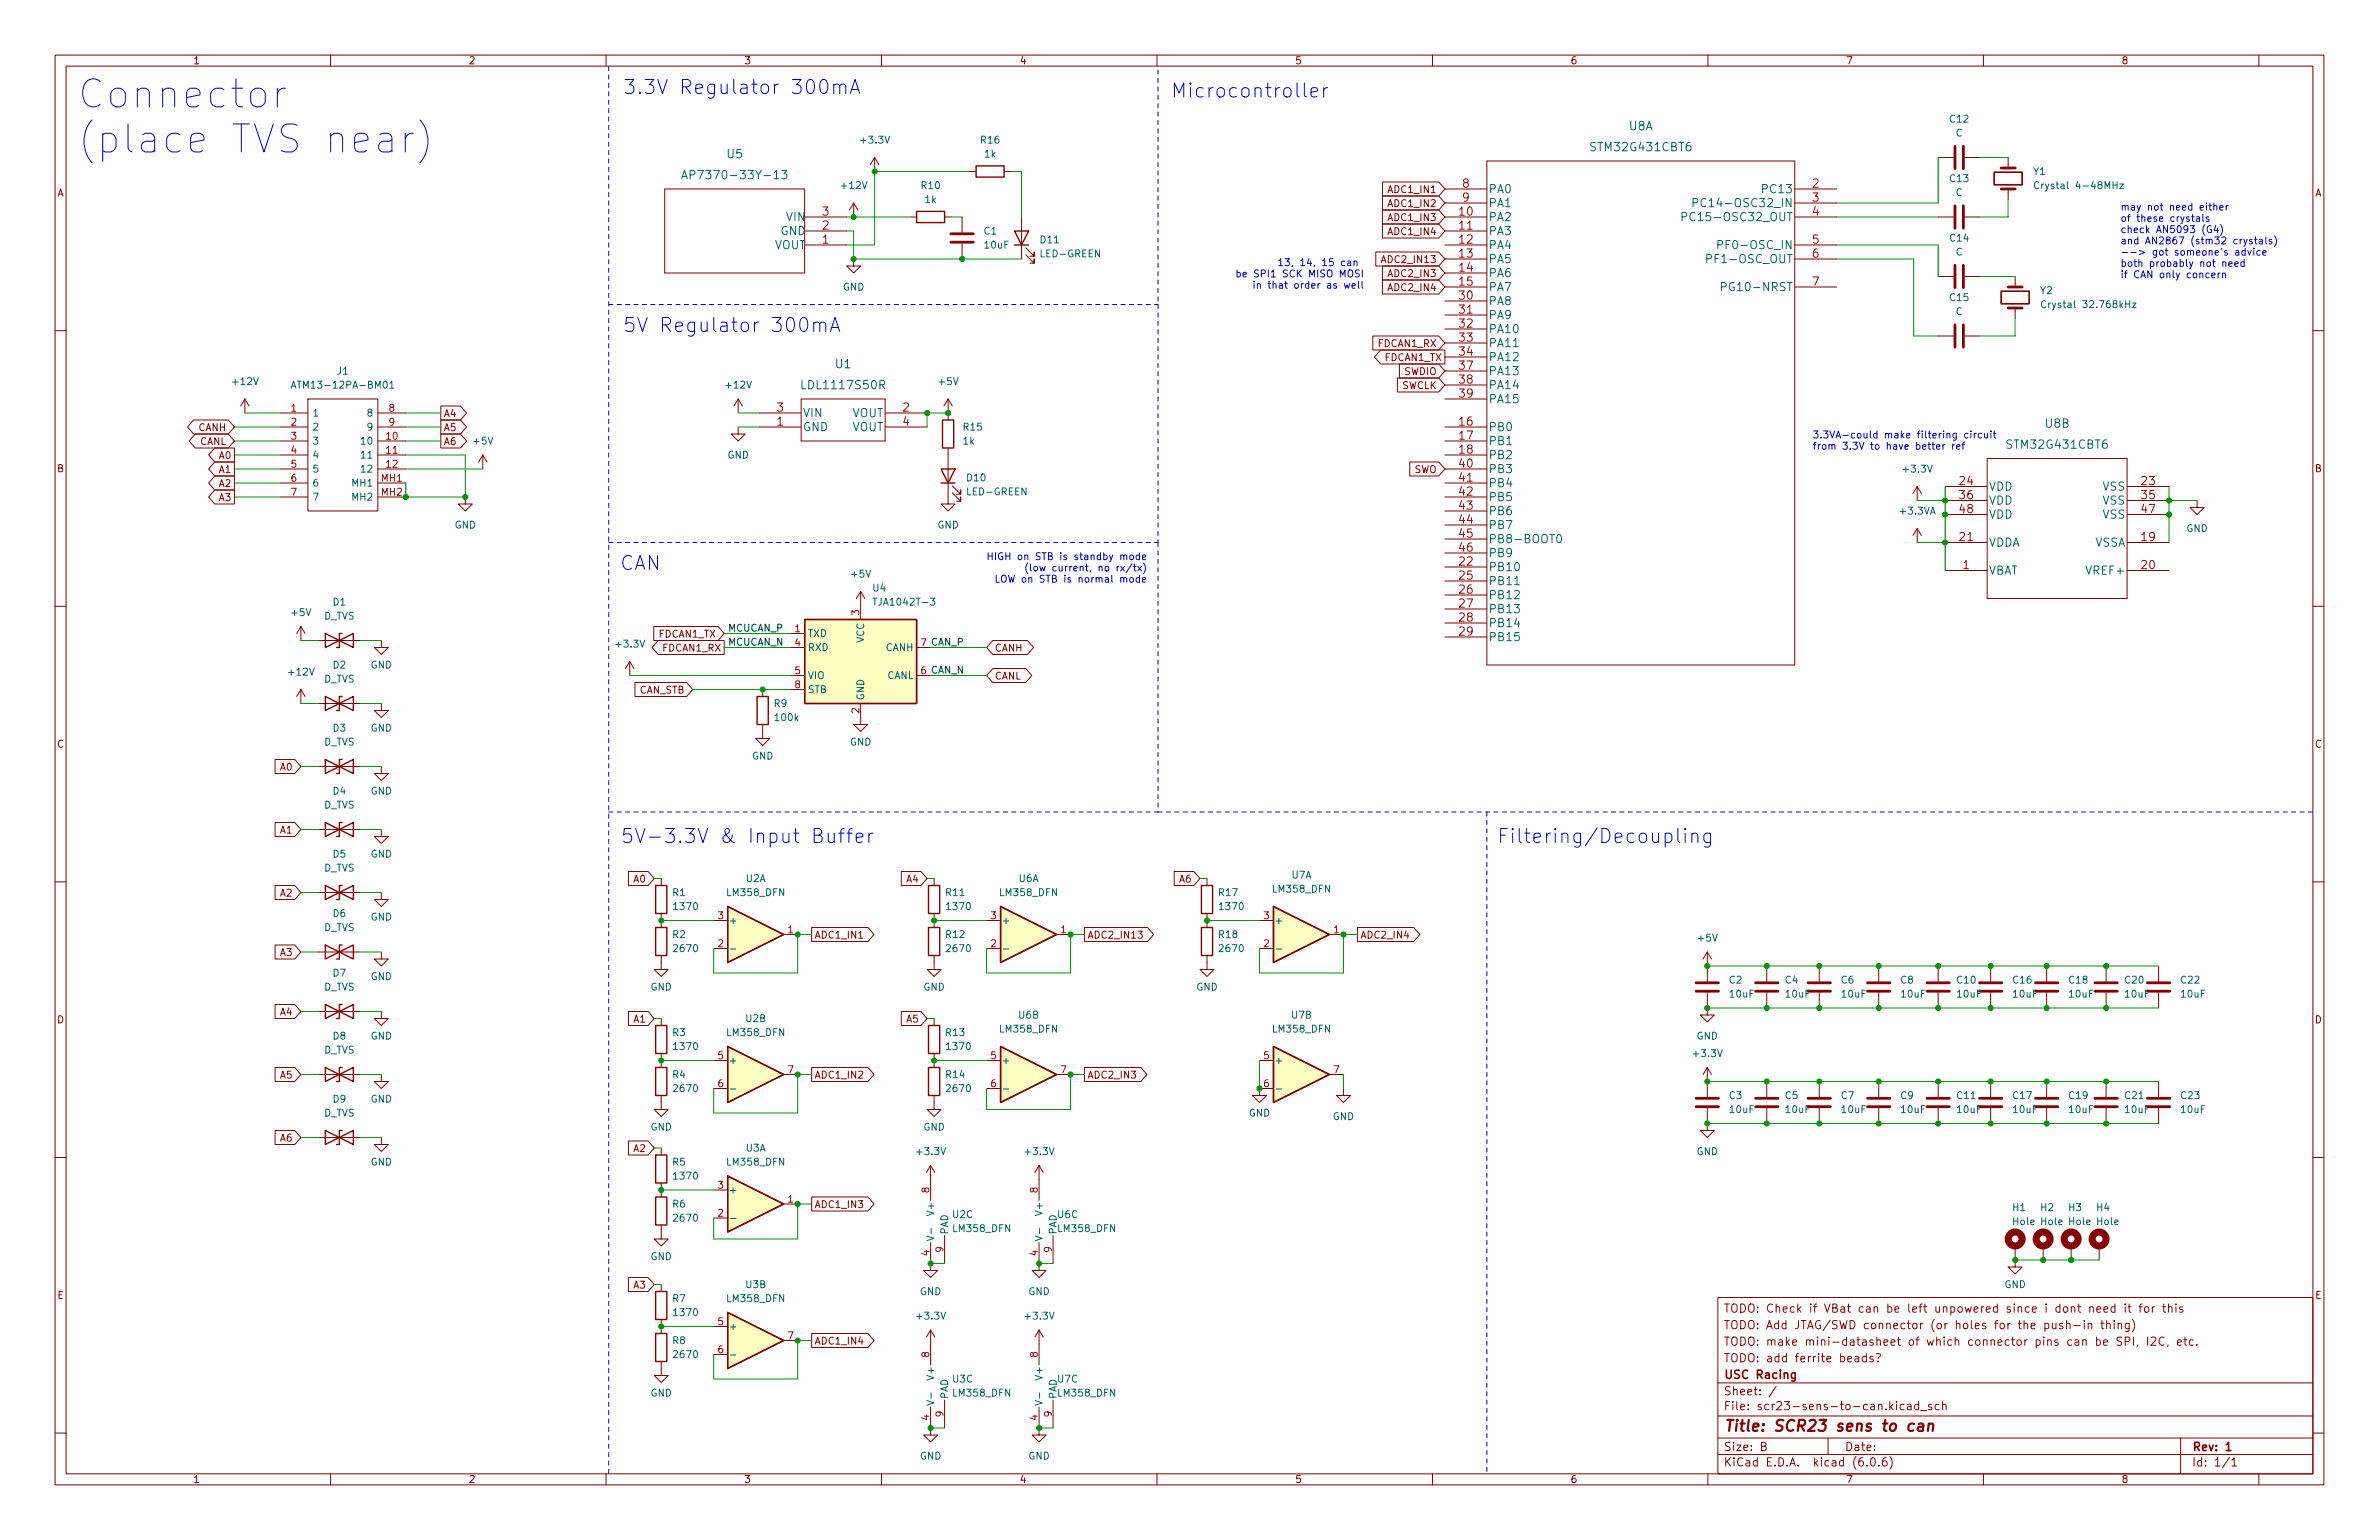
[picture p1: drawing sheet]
<svg xmlns="http://www.w3.org/2000/svg" width="432mm" height="279mm" viewBox="0 0 432 279" stroke-linecap="round" stroke-linejoin="round" font-family="sans-serif">
<defs><g id="words">
<g font-size="7.1" fill="#0000c2">
<text x="14" y="19.6">Connector</text>
<text x="14" y="27.8">(place TVS near)</text>
</g>
<g font-size="3.5" fill="#0000c2">
<text x="113" y="17.1">3.3V Regulator 300mA</text>
<text x="215.5" y="17.7">Microcontroller</text>
<text x="113" y="60.3">5V Regulator 300mA</text>
<text x="112.4" y="103.4">CAN</text>
<text x="121.4" y="153">5V-3.3V &amp; Input Buffer</text>
<text x="276.9" y="153">Filtering/Decoupling</text>
</g>
<text font-size="2.8" fill="#840000" x="312.8" y="259.7">Title: SCR23 sens to can</text>
<g font-size="2.1" fill="#006464">
<text x="295.7" y="23.6">U8A</text>
<text x="132" y="28.7">U5</text>
<text x="289" y="27.4">STM32G431CBT6</text>
<text x="125.7" y="32.5">AP7370-33Y-13</text>
<text x="270.1" y="35">PA0</text>
<text x="320.3" y="35">PC13</text>
<text x="142.8" y="40.1">VIN</text>
<text x="270.1" y="40.1">PA2</text>
<text x="270.1" y="37.6">PA1</text>
<text x="307.2" y="40.1">PC15-OSC32_OUT</text>
<text x="309.5" y="37.6">PC14-OSC32_IN</text>
<text x="140.5" y="45.2">VOUT</text>
<text x="141.7" y="42.7">GND</text>
<text x="270.1" y="42.7">PA3</text>
<text x="270.1" y="45.2">PA4</text>
<text x="270.1" y="47.7">PA5</text>
<text x="310.9" y="47.7">PF1-OSC_OUT</text>
<text x="313.2" y="45.2">PF0-OSC_IN</text>
<text x="270.1" y="50.3">PA6</text>
<text x="270.1" y="52.8">PA7</text>
<text x="313.8" y="52.8">PG10-NRST</text>
<text x="270.1" y="55.4">PA8</text>
<text x="270.1" y="57.9">PA9</text>
<text x="270.1" y="60.4">PA10</text>
<text x="270.1" y="63">PA11</text>
<text x="270.1" y="65.5">PA12</text>
<text x="146" y="70.6">LDL1117S50R</text>
<text x="151.7" y="66.8">U1</text>
<text x="270.1" y="68.1">PA13</text>
<text x="270.1" y="70.6">PA14</text>
<text x="145.7" y="75.7">VIN</text>
<text x="154.6" y="75.7">VOUT</text>
<text x="270.1" y="73.1">PA15</text>
<text x="371.3" y="77.6">U8B</text>
<text x="145.7" y="78.2">GND</text>
<text x="154.6" y="78.2">VOUT</text>
<text x="270.1" y="78.2">PB0</text>
<text x="270.1" y="80.8">PB1</text>
<text x="270.1" y="83.3">PB2</text>
<text x="364.6" y="81.4">STM32G431CBT6</text>
<text x="270.1" y="85.8">PB3</text>
<text x="270.1" y="88.4">PB4</text>
<text x="360.9" y="89">VDD</text>
<text x="381.7" y="89">VSS</text>
<text x="270.1" y="90.9">PB5</text>
<text x="270.1" y="93.5">PB6</text>
<text x="270.1" y="96">PB7</text>
<text x="360.9" y="91.6">VDD</text>
<text x="360.9" y="94.1">VDD</text>
<text x="381.7" y="91.6">VSS</text>
<text x="381.7" y="94.1">VSS</text>
<text x="270.1" y="98.5">PB8-BOOT0</text>
<text x="270.1" y="101.1">PB9</text>
<text x="360.9" y="99.2">VDDA</text>
<text x="380.1" y="99.2">VSSA</text>
<text x="270.1" y="103.6">PB10</text>
<text x="270.1" y="106.2">PB11</text>
<text x="360.9" y="104.3">VBAT</text>
<text x="379" y="104.3">VREF+</text>
<text x="270.1" y="108.7">PB12</text>
<text x="270.1" y="111.2">PB13</text>
<text x="270.1" y="113.8">PB14</text>
<text x="270.1" y="116.3">PB15</text>
</g>
<g font-size="2.1" fill="#a90000">
<text x="265.5" y="34">8</text>
<text x="329" y="34">2</text>
<text x="149.3" y="41.7">2</text>
<text x="149.3" y="39.1">3</text>
<text x="264.9" y="39.1">10</text>
<text x="264.9" y="41.7">11</text>
<text x="265.5" y="36.6">9</text>
<text x="329" y="36.6">3</text>
<text x="329" y="39.1">4</text>
<text x="149.3" y="44.2">1</text>
<text x="264.9" y="44.2">12</text>
<text x="264.9" y="46.7">13</text>
<text x="329" y="44.2">5</text>
<text x="329" y="46.7">6</text>
<text x="264.9" y="49.3">14</text>
<text x="264.9" y="51.8">15</text>
<text x="329" y="51.8">7</text>
<text x="264.9" y="54.4">30</text>
<text x="264.9" y="56.9">31</text>
<text x="264.9" y="59.4">32</text>
<text x="264.9" y="62">33</text>
<text x="264.9" y="64.5">34</text>
<text x="264.9" y="67.1">37</text>
<text x="264.9" y="69.6">38</text>
<text x="141" y="77.2">1</text>
<text x="141" y="74.7">3</text>
<text x="163.9" y="74.7">2</text>
<text x="163.9" y="77.2">4</text>
<text x="264.9" y="77.2">16</text>
<text x="264.9" y="72.1">39</text>
<text x="264.9" y="79.8">17</text>
<text x="264.9" y="82.3">18</text>
<text x="264.9" y="84.8">40</text>
<text x="264.9" y="87.4">41</text>
<text x="264.9" y="89.9">42</text>
<text x="355.7" y="88">24</text>
<text x="388.7" y="88">23</text>
<text x="264.9" y="92.5">43</text>
<text x="264.9" y="95">44</text>
<text x="355.7" y="90.6">36</text>
<text x="355.7" y="93.1">48</text>
<text x="388.7" y="90.6">35</text>
<text x="388.7" y="93.1">47</text>
<text x="264.9" y="97.5">45</text>
<text x="264.9" y="100.1">46</text>
<text x="355.7" y="98.2">21</text>
<text x="388.7" y="98.2">19</text>
<text x="264.9" y="102.6">22</text>
<text x="264.9" y="105.2">25</text>
<text x="264.9" y="107.7">26</text>
<text x="356.3" y="103.3">1</text>
<text x="388.7" y="103.3">20</text>
<text x="264.9" y="110.2">27</text>
<text x="264.9" y="112.8">28</text>
<text x="264.9" y="115.3">29</text>
</g>
<g font-size="2.1" fill="#840000">
<text x="312.8" y="238.1">TODO: Check if VBat can be left unpowered since i dont need it for this</text>
<text x="312.8" y="244.1">TODO: make mini-datasheet of which connector pins can be SPI, I2C, etc.</text>
<text x="312.8" y="241.1">TODO: Add JTAG/SWD connector (or holes for the push-in thing)</text>
<text x="312.8" y="250.2">USC Racing</text>
<text x="312.8" y="247.1">TODO: add ferrite beads?</text>
<text x="312.8" y="255.9">File: scr23-sens-to-can.kicad_sch</text>
<text x="312.8" y="253.2">Sheet: /</text>
<text x="312.8" y="263.2">Size: B</text>
<text x="334.8" y="263.2">Date:</text>
<text x="397.8" y="263.2">Rev: 1</text>
<text x="312.8" y="266">KiCad E.D.A. kicad (6.0.6)</text>
<text x="397.8" y="266">Id: 1/1</text>
</g>
<g font-size="1.8" fill="#840000">
<text x="35" y="11.7">1</text>
<text x="85" y="11.7">2</text>
<text x="135" y="11.7">3</text>
<text x="185" y="11.7">4</text>
<text x="235" y="11.7">5</text>
<text x="285" y="11.7">6</text>
<text x="335" y="11.7">7</text>
<text x="385" y="11.7">8</text>
<text x="10.3" y="35.6">A</text>
<text x="252.3" y="35">ADC1_IN1</text>
<text x="420.1" y="35.6">A</text>
<text x="252.3" y="40.1">ADC1_IN3</text>
<text x="252.3" y="37.6">ADC1_IN2</text>
<text x="251.3" y="47.7">ADC2_IN13</text>
<text x="252.3" y="42.6">ADC1_IN4</text>
<text x="252.3" y="52.8">ADC2_IN4</text>
<text x="252.3" y="50.3">ADC2_IN3</text>
<text x="250.2" y="63">FDCAN1_RX</text>
<text x="251.4" y="65.5">FDCAN1_TX</text>
<text x="254.3" y="70.6">SWCLK</text>
<text x="254.8" y="68">SWDIO</text>
<text x="80.5" y="75.7">A4</text>
<text x="36" y="78.2">CANH</text>
<text x="36.2" y="80.7">CANL</text>
<text x="39.8" y="83.3">A0</text>
<text x="80.5" y="80.7">A6</text>
<text x="80.5" y="78.2">A5</text>
<text x="10.3" y="85.7">B</text>
<text x="39.8" y="85.8">A1</text>
<text x="39.8" y="88.4">A2</text>
<text x="256.6" y="85.8">SWO</text>
<text x="420.1" y="85.7">B</text>
<text x="39.8" y="90.9">A3</text>
<text x="119.6" y="115.7">FDCAN1_TX</text>
<text x="120.4" y="118.2">FDCAN1_RX</text>
<text x="180.5" y="118.2">CANH</text>
<text x="115.9" y="125.8">CAN_STB</text>
<text x="180.5" y="123.3">CANL</text>
<text x="10.3" y="135.6">C</text>
<text x="420.1" y="135.6">C</text>
<text x="50.9" y="139.8">A0</text>
<text x="50.9" y="151.2">A1</text>
<text x="115.1" y="160.1">A0</text>
<text x="164.6" y="160.1">A4</text>
<text x="214.1" y="160.1">A6</text>
<text x="50.9" y="162.7">A2</text>
<text x="50.9" y="173.4">A3</text>
<text x="147.8" y="170.3">ADC1_IN1</text>
<text x="197.3" y="170.3">ADC2_IN13</text>
<text x="246.9" y="170.3">ADC2_IN4</text>
<text x="10.3" y="185.7">D</text>
<text x="50.9" y="184.2">A4</text>
<text x="115.1" y="185.5">A1</text>
<text x="164.6" y="185.5">A5</text>
<text x="420.1" y="185.7">D</text>
<text x="50.9" y="195.7">A5</text>
<text x="147.8" y="195.7">ADC1_IN2</text>
<text x="197.3" y="195.7">ADC2_IN3</text>
<text x="50.9" y="207.1">A6</text>
<text x="115.1" y="209">A2</text>
<text x="147.8" y="219.2">ADC1_IN3</text>
<text x="115.1" y="233.8">A3</text>
<text x="10.4" y="235.7">E</text>
<text x="420.2" y="235.7">E</text>
<text x="147.8" y="243.9">ADC1_IN4</text>
<text x="35" y="269.1">1</text>
<text x="85" y="269.1">2</text>
<text x="135" y="269.1">3</text>
<text x="185" y="269.1">4</text>
<text x="235" y="269.1">5</text>
<text x="285" y="269.1">6</text>
<text x="335" y="269.1">7</text>
<text x="385" y="269.1">8</text>
</g>
<g font-size="1.8" fill="#006464">
<text x="354" y="22.2">C12</text>
<text x="156.4" y="26">+3.3V</text>
<text x="178.1" y="26">R16</text>
<text x="178.7" y="28.6">1k</text>
<text x="355" y="24.8">C</text>
<text x="152.9" y="34.3">+12V</text>
<text x="167.3" y="34.3">R10</text>
<text x="354" y="33">C13</text>
<text x="355" y="35.6">C</text>
<text x="369.1" y="31.8">Y1</text>
<text x="370.5" y="34.3">Crystal 4-48MHz</text>
<text x="167.9" y="36.8">1k</text>
<text x="178.6" y="42.5">C1</text>
<text x="178.8" y="45.1">10uF</text>
<text x="188.9" y="44.1">D11</text>
<text x="189.1" y="46.7">LED-GREEN</text>
<text x="354" y="43.8">C14</text>
<text x="355" y="46.4">C</text>
<text x="153" y="52.7">GND</text>
<text x="370.4" y="53.3">Y2</text>
<text x="354" y="54.6">C15</text>
<text x="355" y="57.2">C</text>
<text x="371.6" y="55.9">Crystal 32.768kHz</text>
<text x="42.4" y="69.8">+12V</text>
<text x="54.2" y="70.5">ATM13-12PA-BM01</text>
<text x="61.2" y="67.9">J1</text>
<text x="131.9" y="70.5">+12V</text>
<text x="170.5" y="69.8">+5V</text>
<text x="56.6" y="75.6">1</text>
<text x="66.8" y="75.6">8</text>
<text x="56.6" y="78.1">2</text>
<text x="56.6" y="80.6">3</text>
<text x="56.6" y="83.2">4</text>
<text x="65.9" y="80.6">10</text>
<text x="65.9" y="83.2">11</text>
<text x="66.8" y="78.1">9</text>
<text x="86" y="80.6">+5V</text>
<text x="132" y="83.2">GND</text>
<text x="174.8" y="80.6">1k</text>
<text x="174.9" y="78.1">R15</text>
<text x="56.6" y="85.7">5</text>
<text x="56.6" y="88.3">6</text>
<text x="64.1" y="88.3">MH1</text>
<text x="65.9" y="85.7">12</text>
<text x="175.6" y="87.3">D10</text>
<text x="175.7" y="89.9">LED-GREEN</text>
<text x="345.6" y="85.7">+3.3V</text>
<text x="56.6" y="90.8">7</text>
<text x="64.1" y="90.8">MH2</text>
<text x="82.5" y="95.9">GND</text>
<text x="170.1" y="95.9">GND</text>
<text x="345" y="93.3">+3.3VA</text>
<text x="396.8" y="96.5">GND</text>
<text x="154.6" y="104.8">+5V</text>
<text x="158.4" y="107.3">U4</text>
<text x="53" y="111.8">+5V</text>
<text x="58.7" y="112.4">D_TVS</text>
<text x="60.5" y="109.9">D1</text>
<text x="159.2" y="109.9">TJA1042T-3</text>
<text x="112" y="117.5">+3.3V</text>
<text x="146.6" y="115.6">TXD</text>
<text x="146.6" y="118.1">RXD</text>
<text x="156.8" y="116.6" transform="rotate(-90 156.8 116.6)">VCC</text>
<text x="160.8" y="118.1">CANH</text>
<text x="52.5" y="122.6">+12V</text>
<text x="58.7" y="123.8">D_TVS</text>
<text x="60.5" y="121.3">D2</text>
<text x="67.2" y="121.3">GND</text>
<text x="146.6" y="123.2">VIO</text>
<text x="146.6" y="125.7">STB</text>
<text x="160.9" y="123.2">CANL</text>
<text x="140.5" y="128.3">R9</text>
<text x="140.8" y="130.8">100k</text>
<text x="156.8" y="127.1" transform="rotate(-90 156.8 127.1)">GND</text>
<text x="58.7" y="135.3">D_TVS</text>
<text x="60.5" y="132.7">D3</text>
<text x="67.2" y="132.7">GND</text>
<text x="136.5" y="137.8">GND</text>
<text x="154.2" y="135.3">GND</text>
<text x="58.7" y="146.7">D_TVS</text>
<text x="60.5" y="144.1">D4</text>
<text x="67.2" y="144.1">GND</text>
<text x="60.5" y="155.6">D5</text>
<text x="67.2" y="155.6">GND</text>
<text x="58.7" y="158.1">D_TVS</text>
<text x="135.4" y="160">U2A</text>
<text x="184.9" y="160">U6A</text>
<text x="231.2" y="161.9">LM358_DFN</text>
<text x="234.5" y="159.4">U7A</text>
<text x="60.5" y="166.4">D6</text>
<text x="67.2" y="167">GND</text>
<text x="122.1" y="162.6">R1</text>
<text x="122.5" y="165.1">1370</text>
<text x="132.1" y="162.6">LM358_DFN</text>
<text x="132.2" y="167.6">+</text>
<text x="171.8" y="162.6">R11</text>
<text x="172" y="165.1">1370</text>
<text x="181.6" y="162.6">LM358_DFN</text>
<text x="181.7" y="167.6">+</text>
<text x="221.3" y="162.6">R17</text>
<text x="221.5" y="165.1">1370</text>
<text x="231.3" y="167.6">+</text>
<text x="58.7" y="168.9">D_TVS</text>
<text x="122.1" y="170.2">R2</text>
<text x="122.5" y="172.7">2670</text>
<text x="171.8" y="170.2">R12</text>
<text x="172" y="172.7">2670</text>
<text x="221.3" y="170.2">R18</text>
<text x="221.5" y="172.7">2670</text>
<text x="308.3" y="170.8">+5V</text>
<text x="58.7" y="179.7">D_TVS</text>
<text x="60.5" y="177.2">D7</text>
<text x="67.2" y="177.8">GND</text>
<text x="118" y="179.7">GND</text>
<text x="167.6" y="179.7">GND</text>
<text x="217.1" y="179.7">GND</text>
<text x="313.9" y="178.4">C2</text>
<text x="324" y="178.4">C4</text>
<text x="334.2" y="178.4">C6</text>
<text x="345" y="178.4">C8</text>
<text x="355.3" y="178.4">C10</text>
<text x="365.4" y="178.4">C16</text>
<text x="375.6" y="178.4">C18</text>
<text x="385.7" y="178.4">C20</text>
<text x="395.9" y="178.4">C22</text>
<text x="135.4" y="185.4">U2B</text>
<text x="184.9" y="184.8">U6B</text>
<text x="234.5" y="184.8">U7B</text>
<text x="314" y="181">10uF</text>
<text x="324.2" y="181">10uF</text>
<text x="334.4" y="181">10uF</text>
<text x="345.1" y="181">10uF</text>
<text x="355.3" y="181">10uF</text>
<text x="365.5" y="181">10uF</text>
<text x="375.6" y="181">10uF</text>
<text x="385.8" y="181">10uF</text>
<text x="395.9" y="181">10uF</text>
<text x="58.7" y="191.1">D_TVS</text>
<text x="60.5" y="188.6">D8</text>
<text x="67.2" y="188.6">GND</text>
<text x="122.1" y="188">R3</text>
<text x="122.5" y="190.5">1370</text>
<text x="132.1" y="188">LM358_DFN</text>
<text x="171.8" y="188">R13</text>
<text x="172" y="190.5">1370</text>
<text x="181.6" y="187.3">LM358_DFN</text>
<text x="231.2" y="187.3">LM358_DFN</text>
<text x="307.5" y="191.8">+3.3V</text>
<text x="307.9" y="188.6">GND</text>
<text x="122.1" y="195.6">R4</text>
<text x="132.2" y="193">+</text>
<text x="171.8" y="195.6">R14</text>
<text x="181.7" y="193">+</text>
<text x="231.3" y="193">+</text>
<text x="58.7" y="202.6">D_TVS</text>
<text x="60.5" y="200">D9</text>
<text x="67.2" y="200">GND</text>
<text x="122.5" y="198.1">2670</text>
<text x="172" y="198.1">2670</text>
<text x="226.6" y="202.6">GND</text>
<text x="241.9" y="203.2">GND</text>
<text x="313.9" y="199.4">C3</text>
<text x="314" y="201.9">10uF</text>
<text x="324" y="199.4">C5</text>
<text x="324.2" y="201.9">10uF</text>
<text x="334.2" y="199.4">C7</text>
<text x="334.4" y="201.9">10uF</text>
<text x="345" y="199.4">C9</text>
<text x="345.1" y="201.9">10uF</text>
<text x="355.3" y="199.4">C11</text>
<text x="355.3" y="201.9">10uF</text>
<text x="365.4" y="199.4">C17</text>
<text x="365.5" y="201.9">10uF</text>
<text x="375.6" y="199.4">C19</text>
<text x="375.6" y="201.9">10uF</text>
<text x="385.7" y="199.4">C21</text>
<text x="385.8" y="201.9">10uF</text>
<text x="395.9" y="199.4">C23</text>
<text x="395.9" y="201.9">10uF</text>
<text x="118" y="205.1">GND</text>
<text x="135.4" y="208.9">U3A</text>
<text x="166.6" y="209.5">+3.3V</text>
<text x="167.6" y="205.1">GND</text>
<text x="186.3" y="209.5">+3.3V</text>
<text x="307.9" y="209.5">GND</text>
<text x="67.2" y="211.5">GND</text>
<text x="122.1" y="211.5">R5</text>
<text x="122.5" y="214">1370</text>
<text x="132.1" y="211.5">LM358_DFN</text>
<text x="122.1" y="219.1">R6</text>
<text x="122.5" y="221.6">2670</text>
<text x="132.2" y="216.5">+</text>
<text x="169.5" y="220.1" transform="rotate(-90 169.5 220.1)">V+</text>
<text x="172.9" y="221">U2C</text>
<text x="189.2" y="220.1" transform="rotate(-90 189.2 220.1)">V+</text>
<text x="192" y="221">U6C</text>
<text x="365.3" y="219.7">H1</text>
<text x="370.4" y="219.7">H2</text>
<text x="375.5" y="219.7">H3</text>
<text x="380.6" y="219.7">H4</text>
<text x="172.1" y="224" transform="rotate(-90 172.1 224)">PAD</text>
<text x="173.1" y="223.5">LM358_DFN</text>
<text x="191.8" y="224" transform="rotate(-90 191.8 224)">PAD</text>
<text x="192.2" y="223.5">LM358_DFN</text>
<text x="365.4" y="222.2">Hole</text>
<text x="370.5" y="222.2">Hole</text>
<text x="375.6" y="222.2">Hole</text>
<text x="380.6" y="222.2">Hole</text>
<text x="118" y="228.6">GND</text>
<text x="135.4" y="233.7">U3B</text>
<text x="363.8" y="233.7">GND</text>
<text x="122.1" y="236.2">R7</text>
<text x="122.5" y="238.8">1370</text>
<text x="132.1" y="236.2">LM358_DFN</text>
<text x="166.6" y="239.4">+3.3V</text>
<text x="166.9" y="234.9">GND</text>
<text x="186.3" y="239.4">+3.3V</text>
<text x="186.6" y="234.9">GND</text>
<text x="122.1" y="243.8">R8</text>
<text x="132.2" y="241.3">+</text>
<text x="122.5" y="246.4">2670</text>
<text x="169.5" y="250" transform="rotate(-90 169.5 250)">V+</text>
<text x="172.9" y="250.8">U3C</text>
<text x="189.2" y="250" transform="rotate(-90 189.2 250)">V+</text>
<text x="192" y="250.8">U7C</text>
<text x="118" y="253.4">GND</text>
<text x="172.1" y="253.9" transform="rotate(-90 172.1 253.9)">PAD</text>
<text x="173.1" y="253.4">LM358_DFN</text>
<text x="191.8" y="253.9" transform="rotate(-90 191.8 253.9)">PAD</text>
<text x="192.2" y="253.4">LM358_DFN</text>
<text x="166.9" y="264.8">GND</text>
<text x="186.6" y="264.8">GND</text>
</g>
<g font-size="1.8" fill="#0000c2">
<text x="384.8" y="38.2">may not need either</text>
<text x="384.8" y="40.2">of these crystals</text>
<text x="384.8" y="42.3">check AN5093 (G4)</text>
<text x="384.8" y="44.3">and AN2867 (stm32 crystals)</text>
<text x="384.8" y="46.4">--&gt; got someone's advice</text>
<text x="227" y="50.3">be SPI1 SCK MISO MOSI</text>
<text x="231" y="52.4">in that order as well</text>
<text x="235.8" y="48.3">13, 14, 15 can</text>
<text x="384.8" y="48.4">both probably not need</text>
<text x="384.8" y="50.5">if CAN only concern</text>
<text x="328.9" y="79.5">3.3VA-could make filtering circuit</text>
<text x="328.9" y="81.6">from 3.3V to have better ref</text>
<text x="182.7" y="101.6">HIGH on STB is standby mode</text>
<text x="183.9" y="105.7">LOW on STB is normal mode</text>
<text x="190.2" y="103.7">(low current, no rx/tx)</text>
</g>
<g font-size="1.8" fill="#a90000">
<text x="52.8" y="74.7">1</text>
<text x="52.8" y="77.2">2</text>
<text x="70.6" y="74.7">8</text>
<text x="70.6" y="77.2">9</text>
<text x="52.8" y="79.8">3</text>
<text x="52.8" y="82.3">4</text>
<text x="70.1" y="79.8">10</text>
<text x="70.1" y="82.3">11</text>
<text x="52.8" y="84.8">5</text>
<text x="52.8" y="87.4">6</text>
<text x="52.8" y="89.9">7</text>
<text x="69.3" y="87.4">MH1</text>
<text x="69.3" y="89.9">MH2</text>
<text x="70.1" y="84.8">12</text>
<text x="156" y="111.6" transform="rotate(-90 156 111.6)">3</text>
<text x="144.3" y="114.7">1</text>
<text x="144.3" y="117.2">4</text>
<text x="144.3" y="122.3">5</text>
<text x="144.3" y="124.8">8</text>
<text x="156" y="129.4" transform="rotate(-90 156 129.4)">2</text>
<text x="130.3" y="166.8">3</text>
<text x="179.8" y="166.8">3</text>
<text x="229.4" y="166.8">3</text>
<text x="130.3" y="171.8">2</text>
<text x="143" y="169.3">1</text>
<text x="179.8" y="171.8">2</text>
<text x="192.5" y="169.3">1</text>
<text x="229.4" y="171.8">2</text>
<text x="242.1" y="169.3">1</text>
<text x="130.3" y="192.2">5</text>
<text x="130.3" y="197.2">6</text>
<text x="143" y="194.7">7</text>
<text x="179.8" y="192.2">5</text>
<text x="179.8" y="197.2">6</text>
<text x="192.5" y="194.7">7</text>
<text x="229.4" y="192.2">5</text>
<text x="229.4" y="197.2">6</text>
<text x="242.1" y="194.7">7</text>
<text x="130.3" y="215.6">3</text>
<text x="130.3" y="220.7">2</text>
<text x="143" y="218.2">1</text>
<text x="168.7" y="216.4" transform="rotate(-90 168.7 216.4)">8</text>
<text x="188.3" y="216.4" transform="rotate(-90 188.3 216.4)">8</text>
<text x="168.7" y="227.8" transform="rotate(-90 168.7 227.8)">4</text>
<text x="171.2" y="227.2" transform="rotate(-90 171.2 227.2)">9</text>
<text x="188.3" y="227.8" transform="rotate(-90 188.3 227.8)">4</text>
<text x="190.9" y="227.2" transform="rotate(-90 190.9 227.2)">9</text>
<text x="130.3" y="240.4">5</text>
<text x="130.3" y="245.5">6</text>
<text x="143" y="243">7</text>
<text x="168.7" y="246.2" transform="rotate(-90 168.7 246.2)">8</text>
<text x="188.3" y="246.2" transform="rotate(-90 188.3 246.2)">8</text>
<text x="168.7" y="257.7" transform="rotate(-90 168.7 257.7)">4</text>
<text x="171.2" y="257" transform="rotate(-90 171.2 257)">9</text>
<text x="188.3" y="257.7" transform="rotate(-90 188.3 257.7)">4</text>
<text x="190.9" y="257" transform="rotate(-90 190.9 257)">9</text>
</g>
<g font-size="1.8" fill="#0f0f0f">
<text x="132.1" y="114.6">MCUCAN_P</text>
<text x="132.1" y="117.1">MCUCAN_N</text>
<text x="167.1" y="117.2">7 CAN_P</text>
<text x="167.1" y="122.3">6 CAN_N</text>
</g>
</g></defs>
<g fill="none" stroke="#840000" stroke-width=".18">
<path d="M10 10h411.8v259.4h-411.8zM12 12h407.8v255.4h-407.8zM60 10v2M110 10v2M160 10v2M210 10v2M260 10v2M310 10v2M360 10v2M410 10v2M120.6 34.3h25.4v15.2h-25.4zM146 39.4h7.7"/>
<path d="M154.9 36.8l-.7 1.3M154.9 36.8v2.6M154.9 36.8l.8 1.3M158.7 28.6l-.7 1.2M158.7 28.6v2.5M158.7 28.6l.8 1.2M165.1 39.4h1.3M171.4 39.4h1.3M174.6 39.4v2.8M175.9 31.1h1.3M182.2 31.1h1.3M185.4 39.4v7.6"/>
<path d="M250.9 33h10.2l1.2 1.3-1.2 1.3h-10.2zM250.9 38.1h10.2l1.2 1.3-1.2 1.2h-10.2zM250.9 35.6h10.2l1.2 1.2-1.2 1.3h-10.2zM262.3 39.4h7.6M262.3 34.3h7.6M262.3 36.8h7.6M269.9 29.2h55.9v91.5h-55.9zM325.8 39.4h7.6M325.8 34.3h7.6M325.8 36.8h7.6M351.8 39.4h2.8M351.8 28.6h2.8"/>
<path d="M356.6 39.4h2.8M356.6 28.6h2.8M364.5 28.6v1.9M364.5 34.3v1.9M10 60h2M146 44.5h7.7M146 41.9h7.7M154.9 47v1.3h1.3l-1.3 1.2-1.2-1.2h1.2M174.6 44.2v2.8M186.2 46.2l1.5 1.6v-.8v.8h-.8M186.2 45l1.5 1.5v-.8v.8h-.8M249.7 45.7h11.4l1.2 1.3-1.2 1.3h-11.4z"/>
<path d="M250.9 50.8h10.2l1.2 1.3-1.2 1.2h-10.2zM250.9 40.6h10.2l1.2 1.3-1.2 1.3h-10.2zM250.9 48.3h10.2l1.2 1.2-1.2 1.3h-10.2zM262.3 49.5h7.6M262.3 44.5h7.6M262.3 41.9h7.6M262.3 47h7.6M262.3 52.1h7.6M262.3 54.6h7.6M262.3 57.2h7.6M262.3 59.7h7.6M325.8 44.5h7.6"/>
<path d="M325.8 47h7.6M325.8 52.1h7.6M351.8 50.2h2.8M356.6 50.2h2.8M365.8 50.2v1.9M365.8 55.9v1.9M419.8 60h2M35.1 76.2h6.3l1.1 1.3-1.1 1.2h-6.3l-1.1-1.2zM35.4 78.7h6l1.1 1.3-1.1 1.3h-6l-1.1-1.3zM44.4 72.4l-.7 1.3M44.4 72.4v2.5M44.4 72.4l.8 1.3"/>
<path d="M50.8 77.5h5.1M50.8 74.9h5.1M55.9 72.4h12.7v20.3h-12.7zM68.6 77.5h5.1M68.6 74.9h5.1M80 78.7h3.6l1.1 1.3-1.1 1.3h-3.6zM80 73.7h3.6l1.1 1.2-1.1 1.3h-3.6zM80 76.2h3.6l1.1 1.3-1.1 1.2h-3.6zM134 77.5v1.2h1.3l-1.3 1.3-1.3-1.3h1.3M134 72.4l-.8 1.3M134 72.4v2.5M134 72.4l.7 1.3"/>
<path d="M137.8 77.5h7.6M137.8 74.9h7.6M145.4 72.4h15.3v7.6h-15.3zM160.7 77.5h7.6M160.7 74.9h7.6M172.1 72.4v3.8M172.1 72.4l-.8 1.3M172.1 72.4l.7 1.3M249.2 61h11.9l1.2 1.2-1.2 1.3h-11.9zM250.6 63.5h11.7v2.5h-11.7l-1.1-1.2zM253.6 68.6h7.5l1.2 1.3-1.2 1.2h-7.5zM254 66h7.1l1.2 1.3-1.2 1.3h-7.1z"/>
<path d="M262.3 72.4h7.6M262.3 77.5h7.6M262.3 62.2h7.6M262.3 64.8h7.6M262.3 67.3h7.6M262.3 69.9h7.6M351.8 61h2.8M356.6 61h2.8M39 83.8h3.5v2.6h-3.5l-1.1-1.3zM39 86.4h3.5v2.5h-3.5l-1.1-1.3zM39 81.3h3.5v2.5h-3.5l-1.1-1.2zM39 88.9h3.5v2.5h-3.5l-1.1-1.2z"/>
<path d="M50.8 80h5.1M50.8 82.6h5.1M50.8 85.1h5.1M50.8 87.6h5.1M50.8 90.2h5.1M68.6 80h5.1M68.6 82.6h5.1M68.6 85.1h5.1M68.6 87.6h5.1M68.6 90.2h5.1M84.5 90.2v1.2h1.2l-1.2 1.3-1.3-1.3h1.3M87.6 82.6l-.7 1.2"/>
<path d="M87.6 82.6v2.5M87.6 82.6l.8 1.2M172.1 81.3v10.1h1.3l-1.3 1.3-1.3-1.3h1.3M172.8 89.4l1.6 1.5v-.7v.7h-.8M172.8 88.1l1.6 1.6v-.8v.8h-.8M255.9 83.8h5.2l1.2 1.3-1.2 1.3h-5.2zM262.3 80h7.6M262.3 82.6h7.6M262.3 85.1h7.6M262.3 87.6h7.6M262.3 90.2h7.6M262.3 92.7h7.6"/>
<path d="M262.3 95.3h7.6M262.3 97.8h7.6M348 88.3l-.8 1.2M348 88.3v2.5M348 95.9v2.5M348 88.3l.7 1.2M348 95.9l-.8 1.3M348 95.9l.7 1.3M353.1 98.4h7.6M353.1 88.3h7.6M353.1 90.8h7.6M353.1 93.3h7.6"/>
<path d="M360.7 83.2h25.4v25.4h-25.4zM386.1 98.4h7.6M386.1 88.3h7.6M386.1 90.8h7.6M386.1 93.3h7.6M398.8 90.8v1.3h1.2l-1.2 1.2-1.3-1.2h1.3M10 110h2M54.6 113.7l-.8 1.2M54.6 113.7v2.5M54.6 113.7l.8 1.2M57.8 116.2h7.6M69.2 116.2v1.3h1.3l-1.3 1.2-1.3-1.2h1.3"/>
<path d="M118.7 113.7h11.6l1.1 1.2-1.1 1.3h-11.6zM119.5 116.2h11.9v2.5h-11.9l-1.1-1.2zM143.5 114.9h2.5M143.5 117.5h2.5M156.2 107.3v5.1M156.2 107.3l-.8 1.3M156.2 107.3l.8 1.3M166.4 117.5h2.5M180.2 116.2h6.3l1.1 1.3-1.1 1.2h-6.3l-1.1-1.2zM262.3 102.9h7.6M262.3 105.4h7.6M262.3 108h7.6"/>
<path d="M262.3 110.5h7.6M262.3 113h7.6M262.3 115.6h7.6M262.3 100.3h7.6M353.1 103.5h7.6M386.1 103.5h7.6M419.8 110h2M49.9 137.8h3.6l1.1 1.3-1.1 1.2h-3.6zM54.6 125.1v2.5M54.6 125.1l-.8 1.3M54.6 125.1l.8 1.3M57.8 127.6h7.6"/>
<path d="M57.8 139.1h7.6M69.2 139.1v1.2h1.3l-1.3 1.3-1.3-1.3h1.3M69.2 127.6v1.3h1.3l-1.3 1.3-1.3-1.3h1.3M114.3 120l-.8 1.3M114.3 120v2.6M114.3 120l.8 1.3M115.2 123.8h9.4l1.1 1.3-1.1 1.3h-9.4zM138.4 131.4v2.6h1.3l-1.3 1.3-1.2-1.3h1.2M138.4 125.1v1.3M143.5 122.6h2.5M143.5 125.1h2.5M156.2 127.6v3.8h1.3l-1.3 1.3-1.3-1.3h1.3"/>
<path d="M166.4 122.6h2.5M180.2 121.3h6l1.1 1.3-1.1 1.2h-6l-1.1-1.2zM10 160h2M49.9 149.2h3.6l1.1 1.3-1.1 1.3h-3.6zM57.8 150.5h7.6M69.2 150.5v1.3h1.3l-1.3 1.2-1.3-1.2h1.3M114.1 158.1h3.5l1.1 1.3-1.1 1.3h-3.5zM120 159.4v1.3M163.6 158.1h3.6l1.1 1.3-1.1 1.3h-3.6zM169.5 159.4v1.3M213.1 158.1h3.6l1.1 1.3-1.1 1.3h-3.6zM219.1 159.4v1.3"/>
<path d="M419.8 160h2M49.9 160.7h3.6l1.1 1.2-1.1 1.3h-3.6zM49.9 171.4h3.6l1.1 1.3-1.1 1.3h-3.6zM57.8 172.7h7.6M57.8 161.9h7.6M69.2 161.9v1.3h1.3l-1.3 1.3-1.3-1.3h1.3M69.2 172.7v1.3h1.3l-1.3 1.3-1.3-1.3h1.3M120 173.4v2.5h1.3l-1.3 1.3-1.3-1.3h1.3M120 165.7v2.6M129.5 172.1h2.6M129.5 167h2.6M142.2 169.5h2.6"/>
<path d="M147.3 168.3h10.2l1.2 1.2-1.2 1.3h-10.2zM155.9 170.2h.7M169.5 173.4v2.5h1.3l-1.3 1.3-1.2-1.3h1.2M169.5 165.7v2.6M179.1 172.1h2.5M179.1 167h2.5M191.8 169.5h2.5M196.8 168.3h11.5l1.1 1.2-1.1 1.3h-11.5zM219.1 173.4v2.5h1.2l-1.2 1.3-1.3-1.3h1.3M219.1 165.7v2.6M228.6 172.1h2.5M228.6 167h2.5"/>
<path d="M241.3 169.5h2.5M246.4 168.3h10.2l1.1 1.2-1.1 1.3h-10.2zM309.9 172.7v5.4M309.9 172.7l-.8 1.3M309.9 172.7l.7 1.3M320.7 175.3v2.8M330.2 175.3v2.8M341 175.3v2.8M351.8 175.3v2.8M361.3 175.3v2.8M371.5 175.3v2.8M382.3 175.3v2.8"/>
<path d="M391.8 175.3v2.8M49.9 193.7h3.6l1.1 1.2-1.1 1.3h-3.6zM49.9 182.2h3.6l1.1 1.3-1.1 1.3h-3.6zM57.8 194.9h7.6M57.8 183.5h7.6M69.2 183.5v1.3h1.3l-1.3 1.3-1.3-1.3h1.3M69.2 194.9v1.3h1.3l-1.3 1.3-1.3-1.3h1.3M114.1 183.5h3.5l1.1 1.3-1.1 1.3h-3.5zM120 198.8v2.5h1.3l-1.3 1.3-1.3-1.3h1.3M120 184.8v1.3M120 191.1v2.6M129.5 192.4h2.6"/>
<path d="M129.5 197.5h2.6M142.2 194.9h2.6M147.3 193.7h10.2l1.2 1.2-1.2 1.3h-10.2zM163.6 183.5h3.6l1.1 1.3-1.1 1.3h-3.6zM169.5 198.8v2.5h1.3l-1.3 1.3-1.2-1.3h1.2M169.5 184.8v1.3M169.5 191.1v2.6M179.1 192.4h2.5M179.1 197.5h2.5M191.8 194.9h2.5M196.8 193.7h10.3l1.1 1.2-1.1 1.3h-10.3zM228.6 192.4h2.5"/>
<path d="M231.1 197.5h-2.5v1.3h1.3l-1.3 1.2-1.3-1.2h1.3M241.3 194.9h2.5M243.8 197.5v1.3h1.3l-1.3 1.2-1.2-1.2h1.2M309.9 180.1v4.1h1.2l-1.2 1.2-1.3-1.2h1.3M309.9 193.7v5.3M309.9 193.7l-.8 1.2M309.9 193.7l.7 1.2M320.7 180.1v2.8M320.7 196.2v2.8M330.2 180.1v2.8M330.2 196.2v2.8M341 180.1v2.8"/>
<path d="M341 196.2v2.8M351.8 180.1v2.8M351.8 196.2v2.8M361.3 180.1v2.8M361.3 196.2v2.8M371.5 180.1v2.8M371.5 196.2v2.8M382.3 180.1v2.8M382.3 196.2v2.8M391.8 180.1v2.8M391.8 196.2v2.8M10 210h2"/>
<path d="M49.9 205.1h3.6l1.1 1.3-1.1 1.2h-3.6zM57.8 206.4h7.6M69.2 206.4v1.2h1.3l-1.3 1.3-1.3-1.3h1.3M114.1 207h3.5l1.1 1.3-1.1 1.3h-3.5zM120 208.3v1.3M120 214.6v2.6M129.5 215.9h2.6M142.2 218.4h2.6M147.3 217.2h10.2l1.2 1.2-1.2 1.3h-10.2zM168.9 211.5v6.3M168.9 211.5l-.8 1.2M168.9 211.5l.8 1.2"/>
<path d="M188.6 211.5v6.3M188.6 211.5l-.8 1.2M188.6 211.5l.8 1.2M309.9 201v4.1h1.2l-1.2 1.3-1.3-1.3h1.3M320.7 201v2.8M330.2 201v2.8M341 201v2.8M351.8 201v2.8M361.3 201v2.8M371.5 201v2.8M382.3 201v2.8M391.8 201v2.8"/>
<path d="M419.8 210h2M114.1 231.8h3.5l1.1 1.2-1.1 1.3h-3.5zM120 222.3v2.5h1.3l-1.3 1.3-1.3-1.3h1.3M120 233v1.3M120 239.4v2.5M129.5 221h2.6M168.9 225.4v5.1h1.3l-1.3 1.3-1.3-1.3h1.3M171.4 224.2v5M188.6 225.4v5.1h1.3l-1.3 1.3-1.3-1.3h1.3M191.1 224.2v5M311.8 235.4h108v32h-108zM365.8 226.1v3.8h1.2l-1.2 1.2-1.3-1.2h1.3"/>
<path d="M370.8 226.1v2.5M375.1 239.6v1.5M375.9 226.1v2.5M378.3 239.6v.1M379.3 237.2l.2-.1h.4v1M379.3 237.1v1M380.6 237.6l.7-.2-.1-.3h-.4l-.2 .2 .1 .7h.5M381 226.1v2.5M381.5 239.6v1.3l.4 .2M381.9 237.6l.7-.2-.1-.3h-.4l-.2 .2v.7h.6M382.4 239.6v1.5M383.7 239.6v.1"/>
<path d="M383.9 237.1h-.5l-.2 .3v.4l.1 .2h.6M383.9 236.6v1.5M385.7 236.6v.1M385.7 237.1v1M386.2 237.1h.6M386.4 236.6v1.3l.4 .2M387 239.4a1.73 1.73 0 0 1 0 2.3M388.2 237.1h.6M388.8 236.6l-.4 .2v1.3M389.4 237.1h.3l.3 .3v.4l-.3 .3-.3-.1-.2-.2v-.4zM390.7 237.1v1M391.1 237.1h-.3l-.1 .3"/>
<path d="M392.5 237.1h.6M392.7 236.6v1.3l.4 .2M393.6 237.2l.2-.1h.4v1M393.6 236.6v1.5M394.9 236.6v.1M394.9 237.1v1M396.2 237.1h-.4l-.2 .2 .1 .2 .5 .2v.3h-.6M10 260h2M120 247v2.6h1.3l-1.3 1.2-1.3-1.2h1.3M129.5 240.7h2.6M129.5 245.7h2.6M142.2 243.2h2.6"/>
<path d="M147.3 241.9h10.2l1.2 1.3-1.2 1.3h-10.2zM168.9 255.3v5.1h1.3l-1.3 1.2-1.3-1.2h1.3M168.9 241.3v6.4M168.9 241.3l-.8 1.3M168.9 241.3l.8 1.3M171.4 254v5.1M188.6 255.3v5.1h1.3l-1.3 1.2-1.3-1.2h1.3M188.6 241.3l-.8 1.3M188.6 241.3v6.4M188.6 241.3l.8 1.3M191.1 254v5.1M311.8 256.9h108"/>
<path d="M311.8 250.9h108M322.4 251.5l-1.3 1.9M338.7 246.1h-.4l-.3 .3v.4l.2 .2h.5M338.7 245.6v1.5M339.9 246.1h-.3l-.2 .2v.2l.5 .2v.3h-.5M340.6 245.7l.5-.1a.38 .38 0 0 1 .2 .4 .38 .38 0 0 1-.4 .3v.2M340.9 246.9v.2M345.6 254.9l-.4-.1-.3 .3v.4l.1 .2h.6M346.2 254.9h.6l.1 .9M346.9 255.1l-.5 .1a.29 .29 0 0 0-.2 .3 .29 .29 0 0 0 .2 .3l.5-.1M348.2 254.9l-.4-.1-.3 .3v.4l.2 .2h.5M348.2 254.3v1.5"/>
<path d="M348.6 255.9h1.1M350.6 254.9l-.4-.1-.2 .2 .1 .2 .5 .2v.3h-.6M351.9 254.9l-.4-.1-.3 .3v.4l.2 .2h.5M352.6 254.9l.2-.1 .4 .1v.9M352.6 254.3v1.5M374.4 240.1h-.4l-.2 .2 .1 .2 .5 .2v.3h-.6M375.1 240.2l.2-.1h.4v1M376.4 240.5h1.2M378.3 240.1v1M379 240.2l.2-.1h.4l.1 1M379 240.1v1M381.3 240.1h.6"/>
<path d="M381.8 243.6l.7-.2-.1-.3h-.4l-.2 .2 .1 .7h.5M382.4 240.2l.2-.1h.3l.1 1M383.7 240.1v1M384.4 240.2l.3-.1h.3l.1 1M384.4 240.1v1M385.1 242.7l-.6-.1-.2 .1v.4l.6 .3 .2 .4-.3 .3-.6-.1M385.7 243.4l.7-.1 .2-.2-.1-.4-.2-.1h-.6v1.5M386.4 240.1v1.2l-.2 .3-.4-.1M386.4 240.1h-.4l-.3 .3v.4l.2 .2h.5M387.2 242.6v1.5M388 244l-.1 .3M389.8 242.6v1.5"/>
<path d="M390.4 242.7l.6-.1 .2 .1 .1 .3-.9 1.1h.9M392.8 242.7a.6 .6 0 0 0-.7 0 .6 .6 0 0 0-.2 .7 .56 .56 0 0 0 .3 .6 .56 .56 0 0 0 .6-.1M393.5 244l-.1 .3M395.2 243.6l.7-.2v-.3h-.5l-.2 .2 .1 .7h.6M396.4 243.1h.5M396.6 242.6v1.3l.3 .2M398.1 243.1h-.4l-.3 .3v.4l.1 .2h.6M398.7 243.9v.2M419.8 260h2M60 267.4v2M110 267.4v2M160 267.4v2"/>
<path d="M210 267.4v2M260 267.4v2M310 267.4v2M311.8 263.9h108M311.8 260.9h108M319.7 262.4l.7-.1 .1-.2-.1-.4h-.7v1.5h.6l.3-.3a.39 .39 0 0 0-.4-.5M331.8 260.9v3M338.9 265.8v.2M339.7 264.5h.2a.8 .8 0 0 1 .5 .7 .8 .8 0 0 1-.5 .8 1 1 0 0 1-.2-1.5zM341 265.8v.2M342.4 264.5a.59 .59 0 0 0-.7 .6v.6l.1 .2 .4 .1 .2-.2 .1-.5-.1-.2-.5-.1-.2 .3M343 264.3a1.72 1.72 0 0 1 0 2.2"/>
<path d="M360 267.4v2M395.8 260.9v6.5M404.7 264.4l-1.3 1.9M405.1 264.9l.4-.4v1.5M405.1 266h.8M410 267.4v2"/>
</g>
<path d="M361.9 31.2h5.1v2.3h-5.1zM363.2 52.8h5.1v2.3h-5.1zM325.9 249.1v1.2l-.3 .3-.4-.1M325.9 249.2l-.5-.1-.3 .3v.4l.2 .2h.6M404.1 262.1l.4-.4v1.5M404.1 263.2h.8" fill="none" stroke="#840000" stroke-width=".3"/>
<path d="M347.4 258.4a.66 .66 0 0 0-1 .3v.5l.1 .3 .2 .1 .6-.1M348.3 258.4l.2-.1 .5 .1v1.2M349.1 258.7l-.7 .1a.4 .4 0 0 0-.3 .4 .4 .4 0 0 0 .2 .4l.7-.1M350.1 258.5a.49 .49 0 0 1 .8 .1l-.1 1M350.1 258.3l-.2 1.3" fill="none" stroke="#840000" stroke-width=".4"/>
<g fill="none" stroke="#840000" stroke-width=".25">
<path d="M166.4 38.4h5v2h-5zM177.2 30.1h5v2h-5zM184.1 41.9h2.6l-1.3 2.6zM184.1 44.5h2.6M171.1 76.2h2v5.1h-2zM170.8 85.1h2.6l-1.3 2.5zM170.8 87.6h2.6M59.1 114.9v2.6l5-2.6v2.6zM62.1 114.9h-.5v2.6h-.5M146 112.4h20.4v15.2h-20.4zM59.1 126.4v2.5l5-2.5v2.5zM59.1 137.8v2.5l5-2.5v2.5z"/>
<path d="M62.1 126.4h-.5v2.5h-.5M62.1 137.8h-.5v2.5h-.5M137.4 126.4h2v5h-2zM59.1 149.2v2.6l5-2.6v2.6zM62.1 149.2h-.5v2.6h-.5M59.1 171.5v2.5l5-2.5v2.5zM59.1 160.7v2.5l5-2.5v2.5zM62.1 171.5h-.5v2.5h-.5M62.1 160.7h-.5v2.5h-.5M119 160.7h2v5h-2zM119 168.3h2v5.1h-2zM132.1 164.5l10.1 5-10.1 5.1z"/>
<path d="M168.5 168.3h2.1v5.1h-2.1zM168.5 160.7h2.1v5h-2.1zM181.6 164.5l10.2 5-10.2 5.1zM218.1 168.3h2v5.1h-2zM218.1 160.7h2v5h-2zM231.1 164.5l10.2 5-10.2 5.1zM59.1 193.7v2.5l5-2.5v2.5zM59.1 182.2v2.6l5-2.6v2.6zM62.1 193.7h-.5v2.5h-.5M62.1 182.2h-.5v2.6h-.5M119 186.1h2v5h-2zM119 193.7h2v5.1h-2z"/>
<path d="M132.1 189.9l10.1 5-10.1 5.1zM168.5 193.7h2.1v5.1h-2.1zM168.5 186.1h2.1v5h-2.1zM181.6 189.9l10.2 5-10.2 5.1zM231.1 189.9l10.2 5-10.2 5.1zM59.1 205.1v2.5l5-2.5v2.5zM62.1 205.1h-.5v2.5h-.5M119 217.2h2v5.1h-2zM119 209.6h2v5h-2zM132.1 213.4l10.1 5-10.1 5.1zM119 234.3h2v5.1h-2zM132.1 238.1l10.1 5.1-10.1 5.1z"/>
<path d="M119 241.9h2v5.1h-2z"/>
</g>
<g fill="none" stroke="#840000" stroke-width=".51">
<path d="M354.8 26.5v4.1M354.8 37.3v4.1M356.4 26.5v4.1M356.4 37.3v4.1M363.2 34.3h2.6M363.2 30.5h2.6M172.6 43.9h4.1M172.6 42.4h4.1M354.8 48.1v4.1M354.8 58.9v4.1M356.4 48.1v4.1M356.4 58.9v4.1"/>
<path d="M364.5 55.9h2.5M364.5 52.1h2.5M307.8 178.3h4.1M307.8 179.8h4.1M318.6 178.3h4.1M318.6 179.8h4.1M328.2 178.3h4M328.2 179.8h4M339 178.3h4M339 179.8h4M349.8 178.3h4M349.8 179.8h4"/>
<path d="M359.3 178.3h4M359.3 179.8h4M369.4 178.3h4.1M369.4 179.8h4.1M380.2 178.3h4.1M380.2 179.8h4.1M389.8 178.3h4M389.8 179.8h4M307.8 199.3h4.1M318.6 199.3h4.1M328.2 199.3h4M339 199.3h4"/>
<path d="M349.8 199.3h4M359.3 199.3h4M369.4 199.3h4.1M380.2 199.3h4.1M389.8 199.3h4M307.8 200.8h4.1M318.6 200.8h4.1M328.2 200.8h4M339 200.8h4M349.8 200.8h4M359.3 200.8h4M369.4 200.8h4.1"/>
<path d="M380.2 200.8h4.1M389.8 200.8h4"/>
</g>
<g fill="#ffffc2" stroke="#ffffc2" stroke-width=".18">
<path d="M231.1 164.5l10.2 5-10.2 5.1z"/>
<path d="M231.1 189.9l10.2 5-10.2 5.1z"/>
<path d="M132.1 213.4l10.1 5-10.1 5.1z"/>
<path d="M132.1 164.5l10.1 5-10.1 5.1z"/>
<path d="M132.1 238.1l10.1 5.1-10.1 5.1z"/>
<path d="M181.6 189.9l10.2 5-10.2 5.1z"/>
<path d="M132.1 189.9l10.1 5-10.1 5.1z"/>
<path d="M181.6 164.5l10.2 5-10.2 5.1z"/>
<path d="M146 112.4h20.4v15.2h-20.4z"/>
</g>
<g fill="none" stroke="#006464" stroke-width=".18">
<path d="M123.7 32.4l.5-1.5 .6 1.5M123.9 32h.7M141.9 30.9h.9l-.5 .6 .4 .1v.7l-.2 .1h-.4l-.2-.1M305.3 39.3h.7l.2-.3-.1-.3-.2-.2h-.6v1.5M307.3 36.8l.7-.1 .2-.2-.1-.3-.2-.2h-.6v1.5M309.7 36.2a.6 .6 0 0 0-.8-.1 .6 .6 0 0 0-.2 .8 .56 .56 0 0 0 .3 .5 .56 .56 0 0 0 .7 0M370 33.1a.6 .6 0 0 0-.8 .4 .6 .6 0 0 0 .6 .7l.2-.1M383.5 33.6h.8M384.3 33v1.2M384.7 33.4h.7l-.7 .8h.7M309.8 47l.7-.1 .2-.2-.1-.4-.2-.1h-.6v1.5M311.8 44.4l.7-.1 .2-.2-.1-.3-.2-.2h-.6v1.5"/>
<path d="M312.4 52h.8l.1-.3-.1-.3-.2-.2h-.6v1.5M371.3 54.7a.6 .6 0 0 0-.8 .4 .6 .6 0 0 0 .6 .7l.2-.1M387 55h.7l-.7 .8h.7M52.9 70.4l.4-1.2 .4 1.2M53 70.1h.6M69.7 69.3l.1-.1a.68 .68 0 0 1 .5 .6 .68 .68 0 0 1-.5 .6l-.3-.5zM70.8 69.5l.3-.3v1.2M70.8 70.4h.7M159.7 69.8l.7-.1 .2-.2-.1-.3-.2-.2h-.6v1.5M160.1 69.8l.5 .7M274.7 62.9h.9M282.8 97h.1a.8 .8 0 0 1 .5 .7 .8 .8 0 0 1-.5 .8 .99 .99 0 0 1-.1-1.5z"/>
<path d="M158.4 108.5h.8M168.9 108.5h.8l-.4 .5 .3 .1v.6l-.2 .1-.5-.1M274.9 106.1h.9M132.6 172.2h1M182.1 172.2h1M231.6 172.2h1M132.6 197.6h1M182.1 197.6h1M231.6 197.6h1M132.6 221.1h1M168.2 224.3l1.3 .4-1.3 .4M169 222.9v.9"/>
<path d="M187.9 224.3l1.3 .4-1.3 .4M188.7 222.9v.9M132.6 245.8h1M168.2 254.1l1.3 .4-1.3 .4M169 252.7v1M187.9 254.1l1.3 .4-1.3 .4M188.7 252.7v1"/>
</g>
<g fill="none" stroke="#840000" stroke-width="1.3">
<circle cx="365.8" cy="224.8" r="1.27"/>
<circle cx="370.8" cy="224.8" r="1.27"/>
<circle cx="375.9" cy="224.8" r="1.27"/>
<circle cx="381" cy="224.8" r="1.27"/>
</g>
<g fill="none" stroke="#0000c2" stroke-width=".18">
<path d="M50.3 16v3.4M51.8 16a1.3 1.3 0 0 0-1.5 1M149.2 14.5a.6 .6 0 0 1 .9 .4 1.49 1.49 0 0 1-.5 2.1 .65 .65 0 0 1-.7-.5 1.98 1.98 0 0 1 .3-2zM151.3 15.5a.63 .63 0 0 1 1.1 .1v1.4M151.3 15.3v1.7M152.4 15.6l.4-.3 .6 .1 .1 .2v1.4M154.4 17l.8-2.6 .8 2.6M154.6 16.2h1.2M213.2 17.6v-2.5l.8 1.8 .9-1.8v2.5M240.3 15.9v1.7M241 15.9a.65 .65 0 0 0-.7 .5M69 24.4l.4-.2h1l.5 .2 .2 .5v2.7"/>
<path d="M71.1 25.4l-.4 .2h-1.3a1 1 0 0 0-.7 1 1 1 0 0 0 .7 1h1.3l.4-.3M73.6 24.2v3.4M75 24.2a1.3 1.3 0 0 0-1.4 1M76.2 21.8a5.8 5.8 0 0 1 0 7.7M397.8 39.3h.5M397.9 38.9v1.1l.4 .2M398.7 39.4h.5v.8M399.2 39.6l-.4 .1-.2 .2 .2 .3 .4-.1M399.8 38.9v1.1l.2 .2M400.9 39.4l-.3-.1-.2 .2 .1 .2 .4 .1v.3h-.5M400.9 37.3h.5M401.1 36.9v1l.3 .2"/>
<path d="M401.8 37.4l.2-.1h.3l.1 .8M401.8 36.9v1.2M402.9 37.7l.6-.1v-.3h-.4l-.2 .2 .1 .6h.5M404.1 37.3v.8M404.4 37.3l-.3 .2M147.7 58.7a.63 .63 0 0 1 1.1 .1v1.3M147.7 58.4v1.7M148.8 58.8l.4-.4 .6 .2 .1 .2v1.3M151 59.4h1.2M224.5 49.5l.4-.1 .2 .2-.1 .6h-.5M224.5 49v1.3M225.6 49.8l.6-.1v-.2l-.4-.1-.2 .2 .1 .6h.5"/>
<path d="M227.6 51v.1M227.6 51.4v.9M228.2 51.6l.2-.2 .3 .1 .1 .8M228.2 51.4v.9M230.2 51.4h.4M230.3 51v1.1l.3 .2M232.1 47.3l.4-.4v1.3M232.1 48.2h.7M233.2 46.9h.8l-.4 .5 .4 .1v.6l-.2 .1-.6-.1M234.6 48.1l-.1 .3M247.2 51v1.1l.2 .2M401 49.6l-.4-.1-.2 .3 .1 .5h.5"/>
<path d="M401.3 41a.59 .59 0 0 0-.7 .6 .59 .59 0 0 0 .7 .6l.1-.5h-.2M401.5 50l.6-.2-.1-.2-.4-.1-.1 .2v.6h.5M402.2 40.9l-.3 .9h.8M402.5 41.4v.8M402.6 49.5v.9M403 49.5l-.4 .3M403 40.8a1.46 1.46 0 0 1 0 1.9M403.4 49.7l.2-.2 .3 .1v.8M403.4 49.5v.9M403.5 47.6l.1-.1 .3 .1 .1 .7M403.5 47.5v.8M404.5 47.9l.6-.1v-.2l-.4-.1-.2 .2 .1 .6h.5"/>
<path d="M405.6 47.9l.6-.1v-.2l-.4-.1-.2 .2 .1 .6h.5M405.8 45.5h.5l.1 .8M406.4 45.8h-.5l-.2 .2 .2 .3 .5-.1M407.3 47.6l-.3-.1-.3 .2 .1 .6h.5M407.3 47.1v1.2M407.5 45.5h-.4l-.2 .2 .1 .5h.5M407.5 45v1.3M408 45.5l.3 .8 .3-.8M408.8 43.5l-.3-.1-.2 .2 .1 .2 .4 .1v.3h-.5M409.1 45v.2M409.1 45.5v.8M409.2 43.4h.5"/>
<path d="M409.4 43v1.1l.3 .2M410.1 43.5h.5v.8M410.2 45.5h-.3l-.3 .2 .1 .5h.5M410.6 43.7l-.4 .1-.2 .2 .2 .3 .4-.1M410.7 45.9l.6-.1v-.3h-.4l-.2 .1 .1 .6h.5M411.3 43v1.1l.1 .2M412.3 43.5l-.3-.1-.1 .2v.2l.4 .1v.3h-.4M412.8 42.8a1.46 1.46 0 0 1 0 1.9M150.7 60.1l.9-2.5 .8 2.5M357.2 78.7l-.4-.1-.2 .3 .1 .5h.5M357.7 78.2v.1M357.7 78.6v.9"/>
<path d="M358.3 78.6v.9M358.7 78.6l-.4 .3M359.7 78.7l-.4-.1-.2 .3 .1 .5h.5M360.2 78.6l.1 .8 .3 .1 .2-.2M360.8 78.6v.9M361.4 78.2v.1M361.4 78.6v.9M361.8 78.6h.5M362 78.2v1.1l.3 .2M350.7 80.7h.4M350.8 80.2v1.1l.3 .2M351.5 81.1l.6-.1-.1-.3h-.3l-.2 .1 .1 .6h.4"/>
<path d="M352.7 80.7v.8M353 80.7l-.3 .2M354.4 80.7v.8M354.8 80.7l-.4 .2M355.1 81.1l.6-.1v-.3h-.4l-.2 .1 .1 .6h.5M356.1 80.7h.5M356.6 80.2l-.3 .2v1.1M179.4 100.3v1.2M179.4 100.9h.7M180.1 100.3v1.2M180.7 100.3v1.2M180.8 104.4v1.2h.6"/>
<path d="M181.8 104.5l.3-.1a.43 .43 0 0 1 .5 .4v.4a.42 .42 0 0 1-.4 .5 .42 .42 0 0 1-.4-.5zM182 100.3a.59 .59 0 0 0-.8 .6 .59 .59 0 0 0 .8 .6v-.5h-.2M183 104.4l.3 1.2 .3-.9 .2 .9 .3-1.2M186.6 102.1a1.46 1.46 0 0 0 0 2M187 102.3v1.1l.2 .2M187.7 102.9l.2-.2 .3 .2 .1 .4-.1 .2-.3 .1-.2-.1zM188.7 102.7l.3 .9 .2-.6 .3 .6 .2-.9M207.4 101.1l.6-.1-.1-.2-.4-.1-.1 .2v.6h.5M207.4 105.2l.6-.1-.1-.3h-.4l-.1 .2v.6h.5M207.5 102.1a1.46 1.46 0 0 1 0 2M114.5 150.3h-1.2l-.1 1.2 .4-.2 .8 .1 .2 .4-.1 .8-.3 .3h-.6l-.4-.3M115.4 150.3l.8 2.6 .9-2.6"/>
<path d="M117.9 151.9h1.9M158.4 151.2a.65 .65 0 0 0-.7 .4M272.4 151.5h.8M273.6 150.3h-1.2v2.6M274.5 150.3l-.1 .1 .1 .2 .2-.2-.2-.1v.3M274.5 151.2v1.7M275.8 150.3v2.2l.3 .4M310.5 151.2v2a.69 .69 0 0 1-1.1 .4M310.5 151.3l-.8-.1-.4 .4v.8l.2 .3 .2 .2 .8-.2"/>
</g>
<path d="M110.5 12.1v255.9M210.2 12.7v42.5M110.5 55.2h99.7M210.2 55.2v43.2M110.5 98.4h99.7M210.2 98.4v48.9M110.5 147.3h99.7M210.2 147.3h209.5M269.9 147.3v120" fill="none" stroke="#0000c2" stroke-width=".18" stroke-dasharray=".8 .8"/>
<g fill="none" stroke="#009600" stroke-width=".18">
<path d="M153.7 39.4h11.4M172.7 39.4h1.9M175.9 31.1h-17.2v13.4h-5M183.5 31.1h1.9v8.3M333.4 39.4h18.4M351.8 28.6v8.2h-18.4M359.4 28.6h5.1M364.5 36.2v3.2h-5.1M153.7 41.9h1.2v5.1h30.5M333.4 47h13.9v14h4.5M333.4 44.5h18.4v5.7M359.4 50.2h6.4"/>
<path d="M365.8 57.8v3.2h-6.4M42.5 77.5h8.3M44.4 74.9h6.4M73.7 74.9h6.3M73.7 77.5h6.3M134 74.9h3.8M134 77.5h3.8M172.1 74.9h-3.8v2.6M42.5 90.2h8.3M42.5 85.1h8.3M42.5 82.6h8.3M42.5 87.6h8.3"/>
<path d="M42.5 80h8.3M73.7 82.6h10.8v7.6h-10.8v-2.6M73.7 85.1h13.9M73.7 80h6.3M348 98.4h5.1M348 90.8h5.1M353.1 88.3v15.2M393.7 88.3v10.1M393.7 90.8h5.1M54.6 116.2h3.2M65.4 116.2h3.8M131.4 114.9h12.1"/>
<path d="M131.4 117.5h12.1M168.9 117.5h10.2M54.6 127.6h3.2M54.6 139.1h3.2M65.4 127.6h3.8M65.4 139.1h3.8M114.3 122.6h29.2M125.7 125.1h17.8M168.9 122.6h10.2M54.6 150.5h3.2M65.4 150.5h3.8M118.7 159.4h1.3"/>
<path d="M168.3 159.4h1.2M217.8 159.4h1.3M54.6 161.9h3.2M54.6 172.7h3.2M65.4 161.9h3.8M65.4 172.7h3.8M120 167h9.5M147.3 169.5h-2.5v7h-15.3v-4.4M169.5 167h9.6M196.8 169.5h-2.5v7h-15.2v-4.4M219.1 167h9.5M246.4 169.5h-2.6v7h-15.2v-4.4"/>
<path d="M309.9 175.3h81.9M54.6 183.5h3.2M54.6 194.9h3.2M65.4 183.5h3.8M65.4 194.9h3.8M118.7 184.8h1.3M120 192.4h9.5M147.3 194.9h-2.5v7h-15.3v-4.4M168.3 184.8h1.2M169.5 192.4h9.6M196.8 194.9h-2.5v6.4h-15.2v-3.8M228.6 192.4v5.1"/>
<path d="M243.8 194.9v2.6M309.9 196.2h81.9M309.9 182.9h81.9M54.6 206.4h3.2M65.4 206.4h3.8M118.7 208.3h1.3M120 215.9h9.5M147.3 218.4h-2.5v6.4h-15.3v-3.8M309.9 203.8h81.9M118.7 233h1.3M168.9 229.2h2.5M188.6 229.2h2.5"/>
<path d="M365.8 228.6h15.2M120 240.7h9.5M147.3 243.2h-2.5v7h-15.3v-4.5M168.9 259.1h2.5M188.6 259.1h2.5"/>
</g>
<g fill="#009600" stroke="#009600" stroke-width=".18">
<circle cx="120" cy="192.4" r=".46"/>
<circle cx="120" cy="167" r=".46"/>
<circle cx="154.9" cy="47" r=".46"/>
<circle cx="84.5" cy="90.2" r=".46"/>
<circle cx="73.7" cy="90.2" r=".46"/>
<circle cx="172.1" cy="74.9" r=".46"/>
<circle cx="168.3" cy="74.9" r=".46"/>
<circle cx="174.6" cy="47" r=".46"/>
<circle cx="154.9" cy="39.4" r=".46"/>
<circle cx="158.7" cy="31.1" r=".46"/>
<circle cx="138.4" cy="125.1" r=".46"/>
<circle cx="188.6" cy="259.1" r=".46"/>
<circle cx="168.9" cy="229.2" r=".46"/>
<circle cx="168.9" cy="259.1" r=".46"/>
<circle cx="144.8" cy="218.4" r=".46"/>
<circle cx="144.8" cy="169.5" r=".46"/>
<circle cx="169.5" cy="167" r=".46"/>
<circle cx="169.5" cy="192.4" r=".46"/>
<circle cx="144.8" cy="194.9" r=".46"/>
<circle cx="144.8" cy="243.2" r=".46"/>
<circle cx="120" cy="240.7" r=".46"/>
<circle cx="120" cy="215.9" r=".46"/>
<circle cx="188.6" cy="229.2" r=".46"/>
<circle cx="243.8" cy="169.5" r=".46"/>
<circle cx="228.6" cy="197.5" r=".46"/>
<circle cx="194.3" cy="194.9" r=".46"/>
<circle cx="219.1" cy="167" r=".46"/>
<circle cx="194.3" cy="169.5" r=".46"/>
<circle cx="341" cy="203.8" r=".46"/>
<circle cx="330.2" cy="203.8" r=".46"/>
<circle cx="371.5" cy="175.3" r=".46"/>
<circle cx="382.3" cy="175.3" r=".46"/>
<circle cx="330.2" cy="182.9" r=".46"/>
<circle cx="320.7" cy="182.9" r=".46"/>
<circle cx="341" cy="182.9" r=".46"/>
<circle cx="351.8" cy="182.9" r=".46"/>
<circle cx="330.2" cy="196.2" r=".46"/>
<circle cx="341" cy="196.2" r=".46"/>
<circle cx="320.7" cy="196.2" r=".46"/>
<circle cx="361.3" cy="182.9" r=".46"/>
<circle cx="371.5" cy="182.9" r=".46"/>
<circle cx="382.3" cy="182.9" r=".46"/>
<circle cx="393.7" cy="93.3" r=".46"/>
<circle cx="320.7" cy="203.8" r=".46"/>
<circle cx="320.7" cy="175.3" r=".46"/>
<circle cx="309.9" cy="175.3" r=".46"/>
<circle cx="330.2" cy="175.3" r=".46"/>
<circle cx="341" cy="175.3" r=".46"/>
<circle cx="351.8" cy="175.3" r=".46"/>
<circle cx="361.3" cy="175.3" r=".46"/>
<circle cx="309.9" cy="196.2" r=".46"/>
<circle cx="309.9" cy="203.8" r=".46"/>
<circle cx="309.9" cy="182.9" r=".46"/>
<circle cx="382.3" cy="203.8" r=".46"/>
<circle cx="365.8" cy="228.6" r=".46"/>
<circle cx="370.8" cy="228.6" r=".46"/>
<circle cx="371.5" cy="196.2" r=".46"/>
<circle cx="382.3" cy="196.2" r=".46"/>
<circle cx="361.3" cy="203.8" r=".46"/>
<circle cx="361.3" cy="196.2" r=".46"/>
<circle cx="375.9" cy="228.6" r=".46"/>
<circle cx="351.8" cy="203.8" r=".46"/>
<circle cx="351.8" cy="196.2" r=".46"/>
<circle cx="371.5" cy="203.8" r=".46"/>
<circle cx="353.1" cy="90.8" r=".46"/>
<circle cx="393.7" cy="90.8" r=".46"/>
<circle cx="353.1" cy="93.3" r=".46"/>
<circle cx="353.1" cy="98.4" r=".46"/>
</g>
<use href="#words"/>
</svg>
